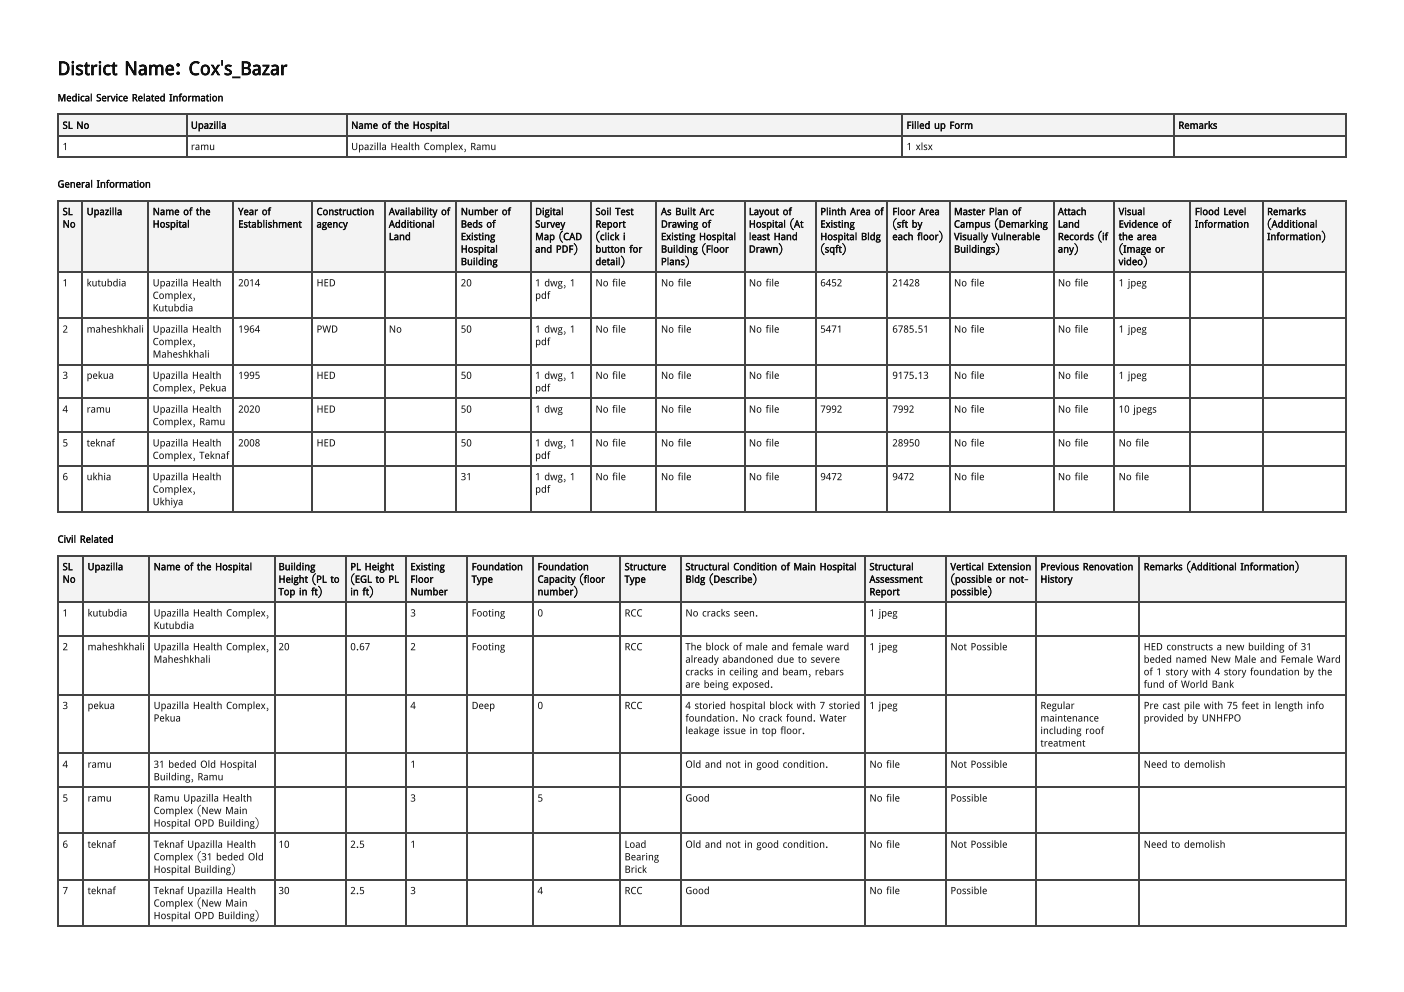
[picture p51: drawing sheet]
<svg xmlns="http://www.w3.org/2000/svg" width="297mm" height="210mm" viewBox="0 0 297 210" stroke-linecap="round" stroke-linejoin="round" font-family="sans-serif">
<defs><g id="words">
<text font-size="4" fill="#111" x="12.2" y="15.9">District Name: Cox's_Bazar</text>
<g font-size="2.1" fill="#111">
<text x="12.2" y="21.4">Medical Service Related Information</text>
<text x="13.2" y="27.3">SL No</text>
<text x="40.4" y="27.3">Upazilla</text>
<text x="74.3" y="27.3">Name of the Hospital</text>
<text x="191.8" y="27.3">Filled up Form</text>
<text x="249.3" y="27.3">Remarks</text>
<text x="13.2" y="31.7">1</text>
<text x="40.4" y="31.7">ramu</text>
<text x="74.3" y="31.7">Upazilla Health Complex, Ramu</text>
<text x="191.8" y="31.7">1 xlsx</text>
<text x="12.2" y="39.7">General Information</text>
<text x="13.2" y="45.5">SL</text>
<text x="18.3" y="45.5">Upazilla</text>
<text x="32.3" y="45.5">Name of the</text>
<text x="50.4" y="45.5">Year of</text>
<text x="67" y="45.5">Construction</text>
<text x="82.3" y="45.5">Availability of</text>
<text x="97.5" y="45.5">Number of</text>
<text x="113.2" y="45.5">Digital</text>
<text x="126" y="45.5">Soil Test</text>
<text x="139.8" y="45.5">As Built Arc</text>
<text x="158.4" y="45.5">Layout of</text>
<text x="173.5" y="45.5">Plinth Area of</text>
<text x="188.8" y="45.5">Floor Area</text>
<text x="201.8" y="45.5">Master Plan of</text>
<text x="223.8" y="45.5">Attach</text>
<text x="236.6" y="45.5">Visual</text>
<text x="252.8" y="45.5">Flood Level</text>
<text x="268" y="45.5">Remarks</text>
<text x="13.2" y="48.2">No</text>
<text x="32.3" y="48.2">Hospital</text>
<text x="50.4" y="48.2">Establishment</text>
<text x="67" y="48.2">agency</text>
<text x="82.3" y="48.2">Additional</text>
<text x="82.3" y="50.8">Land</text>
<text x="97.5" y="48.2">Beds of</text>
<text x="97.5" y="50.8">Existing</text>
<text x="97.5" y="53.4">Hospital</text>
<text x="113.2" y="48.2">Survey</text>
<text x="113.2" y="50.8">Map (CAD</text>
<text x="113.2" y="53.4">and PDF)</text>
<text x="126" y="48.2">Report</text>
<text x="126" y="50.8">(click i</text>
<text x="126" y="53.4">button for</text>
<text x="139.8" y="48.2">Drawing of</text>
<text x="139.8" y="50.8">Existing Hospital</text>
<text x="139.8" y="53.4">Building (Floor</text>
<text x="158.4" y="48.2">Hospital (At</text>
<text x="158.4" y="50.8">least Hand</text>
<text x="158.4" y="53.4">Drawn)</text>
<text x="173.5" y="48.2">Existing</text>
<text x="173.5" y="50.8">Hospital Bldg</text>
<text x="173.5" y="53.4">(sqft)</text>
<text x="188.8" y="48.2">(sft by</text>
<text x="188.8" y="50.8">each floor)</text>
<text x="201.8" y="48.2">Campus (Demarking</text>
<text x="201.8" y="50.8">Visually Vulnerable</text>
<text x="201.8" y="53.4">Buildings)</text>
<text x="223.8" y="48.2">Land</text>
<text x="223.8" y="50.8">Records (if</text>
<text x="223.8" y="53.4">any)</text>
<text x="236.6" y="48.2">Evidence of</text>
<text x="236.6" y="50.8">the area</text>
<text x="236.6" y="53.4">(Image or</text>
<text x="252.8" y="48.2">Information</text>
<text x="268" y="48.2">(Additional</text>
<text x="268" y="50.8">Information)</text>
<text x="97.5" y="56.1">Building</text>
<text x="126" y="56.1">detail)</text>
<text x="139.8" y="56.1">Plans)</text>
<text x="236.6" y="56.1">video)</text>
<text x="13.2" y="60.6">1</text>
<text x="18.3" y="60.6">kutubdia</text>
<text x="32.3" y="60.6">Upazilla Health</text>
<text x="32.3" y="63.2">Complex,</text>
<text x="32.3" y="65.9">Kutubdia</text>
<text x="50.4" y="60.6">2014</text>
<text x="67" y="60.6">HED</text>
<text x="97.5" y="60.6">20</text>
<text x="113.2" y="60.6">1 dwg, 1</text>
<text x="113.2" y="63.2">pdf</text>
<text x="126" y="60.6">No file</text>
<text x="139.8" y="60.6">No file</text>
<text x="158.4" y="60.6">No file</text>
<text x="173.5" y="60.6">6452</text>
<text x="188.8" y="60.6">21428</text>
<text x="201.8" y="60.6">No file</text>
<text x="223.8" y="60.6">No file</text>
<text x="236.6" y="60.6">1 jpeg</text>
<text x="13.2" y="70.4">2</text>
<text x="18.3" y="70.4">maheshkhali</text>
<text x="32.3" y="70.4">Upazilla Health</text>
<text x="50.4" y="70.4">1964</text>
<text x="67" y="70.4">PWD</text>
<text x="82.3" y="70.4">No</text>
<text x="97.5" y="70.4">50</text>
<text x="113.2" y="70.4">1 dwg, 1</text>
<text x="126" y="70.4">No file</text>
<text x="139.8" y="70.4">No file</text>
<text x="158.4" y="70.4">No file</text>
<text x="173.5" y="70.4">5471</text>
<text x="188.8" y="70.4">6785.51</text>
<text x="201.8" y="70.4">No file</text>
<text x="223.8" y="70.4">No file</text>
<text x="236.6" y="70.4">1 jpeg</text>
<text x="32.3" y="73">Complex,</text>
<text x="32.3" y="75.7">Maheshkhali</text>
<text x="113.2" y="73">pdf</text>
<text x="13.2" y="80.2">3</text>
<text x="18.3" y="80.2">pekua</text>
<text x="32.3" y="80.2">Upazilla Health</text>
<text x="32.3" y="82.8">Complex, Pekua</text>
<text x="50.4" y="80.2">1995</text>
<text x="67" y="80.2">HED</text>
<text x="97.5" y="80.2">50</text>
<text x="113.2" y="80.2">1 dwg, 1</text>
<text x="113.2" y="82.8">pdf</text>
<text x="126" y="80.2">No file</text>
<text x="139.8" y="80.2">No file</text>
<text x="158.4" y="80.2">No file</text>
<text x="188.8" y="80.2">9175.13</text>
<text x="201.8" y="80.2">No file</text>
<text x="223.8" y="80.2">No file</text>
<text x="236.6" y="80.2">1 jpeg</text>
<text x="13.2" y="87.3">4</text>
<text x="18.3" y="87.3">ramu</text>
<text x="32.3" y="87.3">Upazilla Health</text>
<text x="32.3" y="90">Complex, Ramu</text>
<text x="50.4" y="87.3">2020</text>
<text x="67" y="87.3">HED</text>
<text x="97.5" y="87.3">50</text>
<text x="113.2" y="87.3">1 dwg</text>
<text x="126" y="87.3">No file</text>
<text x="139.8" y="87.3">No file</text>
<text x="158.4" y="87.3">No file</text>
<text x="173.5" y="87.3">7992</text>
<text x="188.8" y="87.3">7992</text>
<text x="201.8" y="87.3">No file</text>
<text x="223.8" y="87.3">No file</text>
<text x="236.6" y="87.3">10 jpegs</text>
<text x="13.2" y="94.5">5</text>
<text x="18.3" y="94.5">teknaf</text>
<text x="32.3" y="94.5">Upazilla Health</text>
<text x="50.4" y="94.5">2008</text>
<text x="67" y="94.5">HED</text>
<text x="97.5" y="94.5">50</text>
<text x="113.2" y="94.5">1 dwg, 1</text>
<text x="126" y="94.5">No file</text>
<text x="139.8" y="94.5">No file</text>
<text x="158.4" y="94.5">No file</text>
<text x="188.8" y="94.5">28950</text>
<text x="201.8" y="94.5">No file</text>
<text x="223.8" y="94.5">No file</text>
<text x="236.6" y="94.5">No file</text>
<text x="13.2" y="101.6">6</text>
<text x="18.3" y="101.6">ukhia</text>
<text x="32.3" y="97.1">Complex, Teknaf</text>
<text x="32.3" y="101.6">Upazilla Health</text>
<text x="97.5" y="101.6">31</text>
<text x="113.2" y="97.1">pdf</text>
<text x="113.2" y="101.6">1 dwg, 1</text>
<text x="126" y="101.6">No file</text>
<text x="139.8" y="101.6">No file</text>
<text x="158.4" y="101.6">No file</text>
<text x="173.5" y="101.6">9472</text>
<text x="188.8" y="101.6">9472</text>
<text x="201.8" y="101.6">No file</text>
<text x="223.8" y="101.6">No file</text>
<text x="236.6" y="101.6">No file</text>
<text x="32.3" y="104.2">Complex,</text>
<text x="32.3" y="106.9">Ukhiya</text>
<text x="113.2" y="104.2">pdf</text>
<text x="12.2" y="114.8">Civil Related</text>
<text x="13.2" y="120.6">SL</text>
<text x="13.2" y="123.3">No</text>
<text x="18.5" y="120.6">Upazilla</text>
<text x="32.5" y="120.6">Name of the Hospital</text>
<text x="58.9" y="120.6">Building</text>
<text x="58.9" y="123.3">Height (PL to</text>
<text x="58.9" y="125.9">Top in ft)</text>
<text x="74.1" y="120.6">PL Height</text>
<text x="74.1" y="123.3">(EGL to PL</text>
<text x="74.1" y="125.9">in ft)</text>
<text x="86.8" y="120.6">Existing</text>
<text x="86.8" y="123.3">Floor</text>
<text x="86.8" y="125.9">Number</text>
<text x="99.8" y="120.6">Foundation</text>
<text x="99.8" y="123.3">Type</text>
<text x="113.7" y="120.6">Foundation</text>
<text x="113.7" y="123.3">Capacity (floor</text>
<text x="113.7" y="125.9">number)</text>
<text x="132.1" y="120.6">Structure</text>
<text x="132.1" y="123.3">Type</text>
<text x="145" y="120.6">Structural Condition of Main Hospital</text>
<text x="145" y="123.3">Bldg (Describe)</text>
<text x="183.9" y="120.6">Structural</text>
<text x="183.9" y="123.3">Assessment</text>
<text x="183.9" y="125.9">Report</text>
<text x="201.1" y="120.6">Vertical Extension</text>
<text x="201.1" y="123.3">(possible or not-</text>
<text x="201.1" y="125.9">possible)</text>
<text x="220.1" y="120.6">Previous Renovation</text>
<text x="220.1" y="123.3">History</text>
<text x="241.9" y="120.6">Remarks (Additional Information)</text>
<text x="13.2" y="130.4">1</text>
<text x="18.5" y="130.4">kutubdia</text>
<text x="32.5" y="130.4">Upazilla Health Complex,</text>
<text x="86.8" y="130.4">3</text>
<text x="99.8" y="130.4">Footing</text>
<text x="113.7" y="130.4">0</text>
<text x="132.1" y="130.4">RCC</text>
<text x="145" y="130.4">No cracks seen.</text>
<text x="183.9" y="130.4">1 jpeg</text>
<text x="13.2" y="137.6">2</text>
<text x="18.5" y="137.6">maheshkhali</text>
<text x="32.5" y="133.1">Kutubdia</text>
<text x="32.5" y="137.6">Upazilla Health Complex,</text>
<text x="58.9" y="137.6">20</text>
<text x="74.1" y="137.6">0.67</text>
<text x="86.8" y="137.6">2</text>
<text x="99.8" y="137.6">Footing</text>
<text x="132.1" y="137.6">RCC</text>
<text x="145" y="137.6">The block of male and female ward</text>
<text x="183.9" y="137.6">1 jpeg</text>
<text x="201.1" y="137.6">Not Possible</text>
<text x="241.9" y="137.6">HED constructs a new building of 31</text>
<text x="32.5" y="140.2">Maheshkhali</text>
<text x="145" y="140.2">already abandoned due to severe</text>
<text x="145" y="142.9">cracks in ceiling and beam, rebars</text>
<text x="241.9" y="140.2">beded named New Male and Female Ward</text>
<text x="241.9" y="142.9">of 1 story with 4 story foundation by the</text>
<text x="145" y="145.5">are being exposed.</text>
<text x="241.9" y="145.5">fund of World Bank</text>
<text x="13.2" y="150">3</text>
<text x="18.5" y="150">pekua</text>
<text x="32.5" y="150">Upazilla Health Complex,</text>
<text x="32.5" y="152.7">Pekua</text>
<text x="86.8" y="150">4</text>
<text x="99.8" y="150">Deep</text>
<text x="113.7" y="150">0</text>
<text x="132.1" y="150">RCC</text>
<text x="145" y="150">4 storied hospital block with 7 storied</text>
<text x="145" y="152.7">foundation. No crack found. Water</text>
<text x="145" y="155.3">leakage issue in top floor.</text>
<text x="183.9" y="150">1 jpeg</text>
<text x="220.1" y="150">Regular</text>
<text x="220.1" y="152.7">maintenance</text>
<text x="220.1" y="155.3">including roof</text>
<text x="241.9" y="150">Pre cast pile with 75 feet in length info</text>
<text x="241.9" y="152.7">provided by UNHFPO</text>
<text x="220.1" y="158">treatment</text>
<text x="13.2" y="162.5">4</text>
<text x="18.5" y="162.5">ramu</text>
<text x="32.5" y="162.5">31 beded Old Hospital</text>
<text x="32.5" y="165.1">Building, Ramu</text>
<text x="86.8" y="162.5">1</text>
<text x="145" y="162.5">Old and not in good condition.</text>
<text x="183.9" y="162.5">No file</text>
<text x="201.1" y="162.5">Not Possible</text>
<text x="241.9" y="162.5">Need to demolish</text>
<text x="13.2" y="169.6">5</text>
<text x="18.5" y="169.6">ramu</text>
<text x="32.5" y="169.6">Ramu Upazilla Health</text>
<text x="32.5" y="172.2">Complex (New Main</text>
<text x="86.8" y="169.6">3</text>
<text x="113.7" y="169.6">5</text>
<text x="145" y="169.6">Good</text>
<text x="183.9" y="169.6">No file</text>
<text x="201.1" y="169.6">Possible</text>
<text x="13.2" y="179.4">6</text>
<text x="18.5" y="179.4">teknaf</text>
<text x="32.5" y="174.9">Hospital OPD Building)</text>
<text x="32.5" y="179.4">Teknaf Upazilla Health</text>
<text x="58.9" y="179.4">10</text>
<text x="74.1" y="179.4">2.5</text>
<text x="86.8" y="179.4">1</text>
<text x="132.1" y="179.4">Load</text>
<text x="145" y="179.4">Old and not in good condition.</text>
<text x="183.9" y="179.4">No file</text>
<text x="201.1" y="179.4">Not Possible</text>
<text x="241.9" y="179.4">Need to demolish</text>
<text x="32.5" y="182">Complex (31 beded Old</text>
<text x="32.5" y="184.7">Hospital Building)</text>
<text x="132.1" y="182">Bearing</text>
<text x="132.1" y="184.7">Brick</text>
<text x="13.2" y="189.2">7</text>
<text x="18.5" y="189.2">teknaf</text>
<text x="32.5" y="189.2">Teknaf Upazilla Health</text>
<text x="32.5" y="191.8">Complex (New Main</text>
<text x="58.9" y="189.2">30</text>
<text x="74.1" y="189.2">2.5</text>
<text x="86.8" y="189.2">3</text>
<text x="113.7" y="189.2">4</text>
<text x="132.1" y="189.2">RCC</text>
<text x="145" y="189.2">Good</text>
<text x="183.9" y="189.2">No file</text>
<text x="201.1" y="189.2">Possible</text>
<text x="32.5" y="194.5">Hospital OPD Building)</text>
</g>
</g></defs>
<g fill="#eef4fb">
<path d="M12.4 24.3h27v4.5h-27z"/>
<path d="M39.4 24.3h33.9v4.5h-33.9z"/>
<path d="M73.3 24.3h117.5v4.5h-117.5z"/>
<path d="M190.8 24.3h57.6v4.5h-57.6z"/>
<path d="M248.4 24.3h36.6v4.5h-36.6z"/>
</g>
<path d="M12.2 24.2h272.8M12.2 28.7h272.8M12.2 33.2h272.8M12.3 24.1v9.2M39.6 24.1v9.2M73.4 24.1v9.2M190.9 24.1v9.2M248.3 24.1v9.2M284.8 24.1v9.2" fill="none" stroke="#444" stroke-width=".26"/>
<g fill="#eef4fb">
<path d="M12.4 42.6h5.1v15.1h-5.1z"/>
<path d="M17.5 42.6h14v15.1h-14z"/>
<path d="M31.5 42.6h18v15.1h-18z"/>
<path d="M49.5 42.6h16.6v15.1h-16.6z"/>
<path d="M66.1 42.6h15.1v15.1h-15.1z"/>
<path d="M81.2 42.6h15.4v15.1h-15.4z"/>
<path d="M96.6 42.6h15.6v15.1h-15.6z"/>
<path d="M112.2 42.6h12.9v15.1h-12.9z"/>
<path d="M125.1 42.6h13.8v15.1h-13.8z"/>
<path d="M138.9 42.6h18.5v15.1h-18.5z"/>
<path d="M157.4 42.6h15.1v15.1h-15.1z"/>
<path d="M172.5 42.6h15.4v15.1h-15.4z"/>
<path d="M187.9 42.6h12.9v15.1h-12.9z"/>
<path d="M200.8 42.6h22v15.1h-22z"/>
<path d="M222.8 42.6h12.9v15.1h-12.9z"/>
<path d="M235.7 42.6h16.2v15.1h-16.2z"/>
<path d="M251.9 42.6h15.3v15.1h-15.3z"/>
<path d="M267.2 42.6h17.8v15.1h-17.8z"/>
</g>
<g fill="none" stroke="#444" stroke-width=".26">
<path d="M12.2 42.5h272.8M12.2 57.5h272.8M12.3 42.3v66.2M17.3 42.3v66.2M31.4 42.3v66.2M49.3 42.3v66.2M66 42.3v66.2M81.4 42.3v66.2M96.4 42.3v66.2M112.3 42.3v66.2M125 42.3v66.2M138.8 42.3v66.2"/>
<path d="M157.6 42.3v66.2M172.6 42.3v66.2M187.7 42.3v66.2M201 42.3v66.2M222.9 42.3v66.2M235.6 42.3v66.2M251.8 42.3v66.2M267.1 42.3v66.2M284.8 42.3v66.2M12.2 67.3h272.8M12.2 77.1h272.8M12.2 84.3h272.8"/>
<path d="M12.2 91.4h272.8M12.2 98.6h272.8M12.2 108.3h272.8"/>
</g>
<g fill="#eef4fb">
<path d="M12.4 117.7h5.3v9.8h-5.3z"/>
<path d="M17.7 117.7h13.8v9.8h-13.8z"/>
<path d="M31.5 117.7h26.4v9.8h-26.4z"/>
<path d="M57.9 117.7h15.4v9.8h-15.4z"/>
<path d="M73.3 117.7h12.7v9.8h-12.7z"/>
<path d="M86 117.7h13v9.8h-13z"/>
<path d="M99 117.7h13.7v9.8h-13.7z"/>
<path d="M112.7 117.7h18.5v9.8h-18.5z"/>
<path d="M131.2 117.7h12.7v9.8h-12.7z"/>
<path d="M143.9 117.7h39.2v9.8h-39.2z"/>
<path d="M183.1 117.7h16.9v9.8h-16.9z"/>
<path d="M200 117.7h19.1v9.8h-19.1z"/>
<path d="M219.1 117.7h21.9v9.8h-21.9z"/>
<path d="M241 117.7h44v9.8h-44z"/>
</g>
<g fill="none" stroke="#444" stroke-width=".26">
<path d="M12.2 117.6h272.8M12.3 117.5v78.6M17.6 117.5v78.6M31.6 117.5v78.6M58.1 117.5v78.6M73.2 117.5v78.6M85.9 117.5v78.6M98.8 117.5v78.6M112.8 117.5v78.6M131.1 117.5v78.6M144.1 117.5v78.6M183 117.5v78.6"/>
<path d="M200.2 117.5v78.6M219.2 117.5v78.6M240.9 117.5v78.6M284.8 117.5v78.6M12.2 127.4h272.8M12.2 134.5h272.8M12.2 147h272.8M12.2 159.4h272.8M12.2 166.6h272.8M12.2 176.3h272.8M12.2 186.1h272.8M12.2 195.9h272.8"/>
</g>
<use href="#words"/>
</svg>
